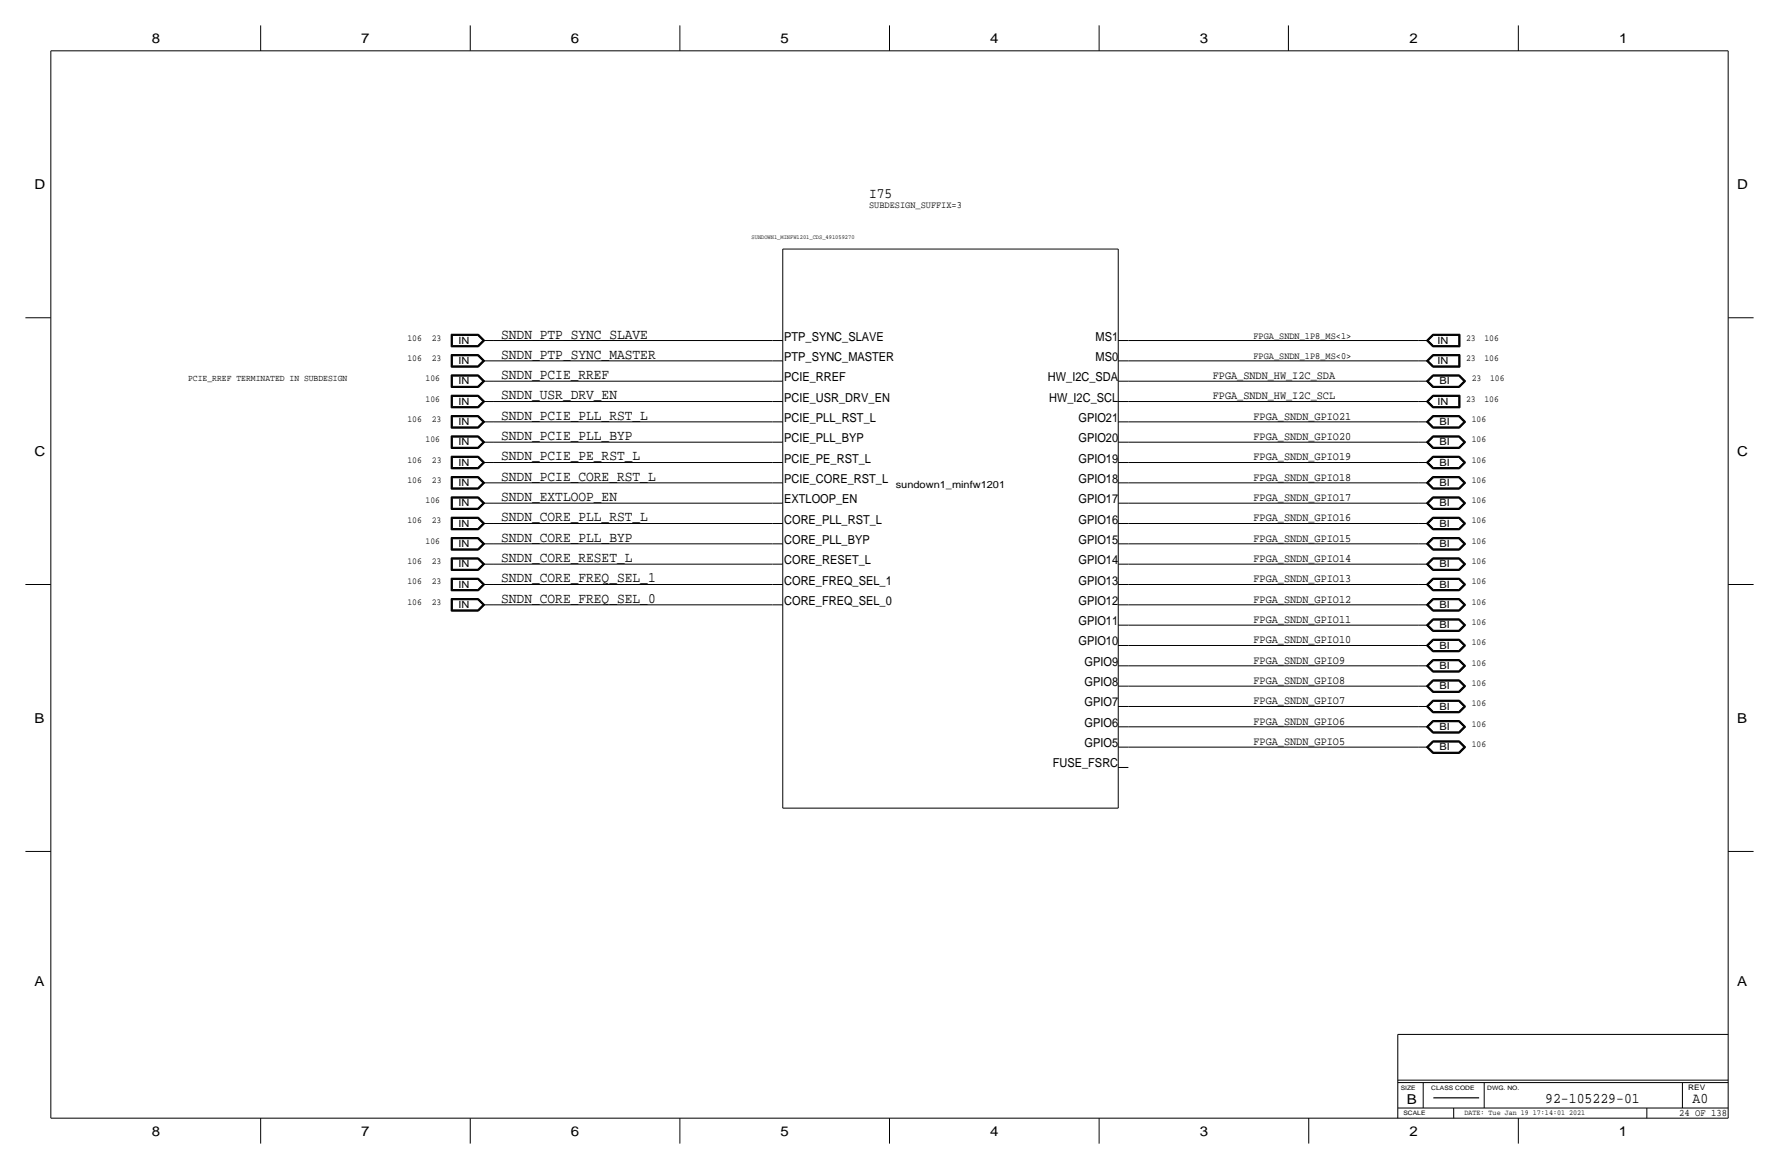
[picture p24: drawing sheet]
<svg xmlns="http://www.w3.org/2000/svg" width="444mm" height="292mm" viewBox="0 0 444 292" stroke-linecap="round" stroke-linejoin="round" font-family="sans-serif">
<defs><g id="words">
<g font-size="3.7">
<text x="386.1" y="275.6">92-105229-01</text>
<text x="422.9" y="275.6">A0</text>
</g>
<g font-size="3.6">
<text x="217.2" y="49.5">I75</text>
<text x="125.2" y="89.7">SNDN_PTP_SYNC_MASTER</text>
<text x="125.2" y="84.6">SNDN_PTP_SYNC_SLAVE</text>
<text x="125.2" y="94.7">SNDN_PCIE_RREF</text>
<text x="125.2" y="99.8">SNDN_USR_DRV_EN</text>
<text x="125.2" y="104.9">SNDN_PCIE_PLL_RST_L</text>
<text x="125.2" y="110">SNDN_PCIE_PLL_BYP</text>
<text x="125.2" y="115.1">SNDN_PCIE_PE_RST_L</text>
<text x="125.2" y="120.1">SNDN_PCIE_CORE_RST_L</text>
<text x="125.2" y="125.2">SNDN_EXTLOOP_EN</text>
<text x="125.2" y="130.3">SNDN_CORE_PLL_RST_L</text>
<text x="125.2" y="135.4">SNDN_CORE_PLL_BYP</text>
<text x="125.2" y="140.5">SNDN_CORE_RESET_L</text>
<text x="125.2" y="145.5">SNDN_CORE_FREQ_SEL_1</text>
<text x="125.2" y="150.6">SNDN_CORE_FREQ_SEL_0</text>
</g>
<g font-size="3.4">
<text x="37.9" y="10.8">8</text>
<text x="90.3" y="10.8">7</text>
<text x="142.6" y="10.8">6</text>
<text x="195" y="10.8">5</text>
<text x="247.4" y="10.8">4</text>
<text x="299.8" y="10.8">3</text>
<text x="352.2" y="10.8">2</text>
<text x="404.5" y="10.8">1</text>
<text x="8.6" y="47.3">D</text>
<text x="434" y="47.3">D</text>
<text x="8.6" y="114">C</text>
<text x="434" y="114">C</text>
<text x="8.6" y="180.7">B</text>
<text x="434" y="180.7">B</text>
<text x="8.6" y="246.4">A</text>
<text x="434" y="246.4">A</text>
<text x="351.5" y="275.9">B</text>
<text x="37.9" y="283.8">8</text>
<text x="90.3" y="283.8">7</text>
<text x="142.6" y="283.8">6</text>
<text x="195" y="283.8">5</text>
<text x="247.4" y="283.8">4</text>
<text x="299.8" y="283.8">3</text>
<text x="352.1" y="283.8">2</text>
<text x="404.5" y="283.8">1</text>
</g>
<g font-size="3.1">
<text x="195.9" y="85.1">PTP_SYNC_SLAVE</text>
<text x="273.7" y="85.1">MS1</text>
<text x="195.9" y="90.2">PTP_SYNC_MASTER</text>
<text x="195.9" y="95.2">PCIE_RREF</text>
<text x="261.8" y="95.2">HW_I2C_SDA</text>
<text x="273.7" y="90.2">MS0</text>
<text x="195.9" y="100.3">PCIE_USR_DRV_EN</text>
<text x="262.1" y="100.3">HW_I2C_SCL</text>
<text x="195.9" y="105.4">PCIE_PLL_RST_L</text>
<text x="269.5" y="105.4">GPIO21</text>
<text x="195.9" y="110.5">PCIE_PLL_BYP</text>
<text x="269.5" y="110.5">GPIO20</text>
<text x="195.9" y="115.6">PCIE_PE_RST_L</text>
<text x="269.5" y="115.6">GPIO19</text>
<text x="195.9" y="120.6">PCIE_CORE_RST_L</text>
<text x="195.9" y="125.7">EXTLOOP_EN</text>
<text x="269.5" y="120.6">GPIO18</text>
<text x="269.5" y="125.7">GPIO17</text>
<text x="195.9" y="130.8">CORE_PLL_RST_L</text>
<text x="269.5" y="130.8">GPIO16</text>
<text x="195.9" y="135.9">CORE_PLL_BYP</text>
<text x="269.5" y="135.9">GPIO15</text>
<text x="195.9" y="141">CORE_RESET_L</text>
<text x="269.5" y="141">GPIO14</text>
<text x="195.9" y="146">CORE_FREQ_SEL_1</text>
<text x="269.5" y="146">GPIO13</text>
<text x="195.9" y="151.1">CORE_FREQ_SEL_0</text>
<text x="269.5" y="151.1">GPIO12</text>
<text x="269.5" y="156.2">GPIO11</text>
<text x="269.5" y="161.3">GPIO10</text>
<text x="271" y="166.4">GPIO9</text>
<text x="271" y="171.5">GPIO8</text>
<text x="271" y="176.5">GPIO7</text>
<text x="271" y="181.6">GPIO6</text>
<text x="263.1" y="191.8">FUSE_FSRC</text>
<text x="271" y="186.7">GPIO5</text>
</g>
<g font-size="2.9">
<text x="303" y="94.7">FPGA_SNDN_HW_I2C_SDA</text>
<text x="303" y="99.8">FPGA_SNDN_HW_I2C_SCL</text>
<text x="313.2" y="104.9">FPGA_SNDN_GPIO21</text>
<text x="313.2" y="110">FPGA_SNDN_GPIO20</text>
<text x="313.2" y="115.1">FPGA_SNDN_GPIO19</text>
<text x="313.2" y="120.1">FPGA_SNDN_GPIO18</text>
<text x="313.2" y="125.2">FPGA_SNDN_GPIO17</text>
<text x="313.2" y="130.3">FPGA_SNDN_GPIO16</text>
<text x="313.2" y="135.4">FPGA_SNDN_GPIO15</text>
<text x="313.2" y="140.5">FPGA_SNDN_GPIO14</text>
<text x="313.2" y="145.5">FPGA_SNDN_GPIO13</text>
<text x="313.2" y="150.6">FPGA_SNDN_GPIO12</text>
<text x="313.2" y="155.7">FPGA_SNDN_GPIO11</text>
<text x="313.2" y="160.8">FPGA_SNDN_GPIO10</text>
<text x="313.2" y="165.9">FPGA_SNDN_GPIO9</text>
<text x="313.2" y="170.9">FPGA_SNDN_GPIO8</text>
<text x="313.2" y="176">FPGA_SNDN_GPIO7</text>
<text x="313.2" y="181.1">FPGA_SNDN_GPIO6</text>
<text x="313.2" y="186.2">FPGA_SNDN_GPIO5</text>
</g>
<g font-size="2.5">
<text x="114.6" y="85.9">IN</text>
<text x="359.2" y="85.9">IN</text>
<text x="114.6" y="90.9">IN</text>
<text x="359.2" y="90.9">IN</text>
<text x="114.6" y="96">IN</text>
<text x="114.6" y="101.1">IN</text>
<text x="359.2" y="101.1">IN</text>
<text x="359.7" y="96">BI</text>
<text x="114.6" y="106.2">IN</text>
<text x="359.7" y="106.2">BI</text>
<text x="114.6" y="111.3">IN</text>
<text x="359.7" y="111.3">BI</text>
<text x="114.6" y="116.3">IN</text>
<text x="359.7" y="116.3">BI</text>
<text x="114.6" y="121.4">IN</text>
<text x="223.8" y="121.9">sundown1_minfw1201</text>
<text x="359.7" y="121.4">BI</text>
<text x="114.6" y="126.5">IN</text>
<text x="114.6" y="131.6">IN</text>
<text x="359.7" y="126.5">BI</text>
<text x="359.7" y="131.6">BI</text>
<text x="114.6" y="136.7">IN</text>
<text x="359.7" y="136.7">BI</text>
<text x="114.6" y="141.7">IN</text>
<text x="359.7" y="141.7">BI</text>
<text x="114.6" y="146.8">IN</text>
<text x="359.7" y="146.8">BI</text>
<text x="114.6" y="151.9">IN</text>
<text x="359.7" y="151.9">BI</text>
<text x="359.7" y="157">BI</text>
<text x="359.7" y="162.1">BI</text>
<text x="359.7" y="167.1">BI</text>
<text x="359.7" y="172.2">BI</text>
<text x="359.7" y="177.3">BI</text>
<text x="359.7" y="182.4">BI</text>
<text x="359.7" y="187.5">BI</text>
<text x="419.6" y="278.9">24 OF 138</text>
</g>
<g font-size="2.4">
<text x="217.2" y="52.1">SUBDESIGN_SUFFIX=3</text>
<text x="313.2" y="84.6">FPGA_SNDN_1P8_MS&lt;1&gt;</text>
<text x="313.2" y="89.7">FPGA_SNDN_1P8_MS&lt;0&gt;</text>
</g>
<g font-size="2.3">
<text x="101.8" y="85.1">106</text>
<text x="107.9" y="85.1">23</text>
<text x="366.3" y="85.1">23</text>
<text x="370.9" y="85.1">106</text>
<text x="47" y="95.2">PCIE_RREF TERMINATED IN SUBDESIGN</text>
<text x="101.8" y="90.2">106</text>
<text x="106.3" y="95.2">106</text>
<text x="107.9" y="90.2">23</text>
<text x="366.3" y="90.2">23</text>
<text x="367.7" y="95.2">23</text>
<text x="370.9" y="90.2">106</text>
<text x="372.3" y="95.2">106</text>
<text x="106.3" y="100.3">106</text>
<text x="366.3" y="100.3">23</text>
<text x="370.9" y="100.3">106</text>
<text x="101.8" y="105.4">106</text>
<text x="107.9" y="105.4">23</text>
<text x="367.7" y="105.4">106</text>
<text x="106.3" y="110.5">106</text>
<text x="367.7" y="110.5">106</text>
<text x="101.8" y="115.6">106</text>
<text x="107.9" y="115.6">23</text>
<text x="367.7" y="115.6">106</text>
<text x="101.8" y="120.6">106</text>
<text x="106.3" y="125.7">106</text>
<text x="107.9" y="120.6">23</text>
<text x="367.7" y="120.6">106</text>
<text x="367.7" y="125.7">106</text>
<text x="101.8" y="130.8">106</text>
<text x="107.9" y="130.8">23</text>
<text x="367.7" y="130.8">106</text>
<text x="106.3" y="135.9">106</text>
<text x="367.7" y="135.9">106</text>
<text x="101.8" y="141">106</text>
<text x="107.9" y="141">23</text>
<text x="367.7" y="141">106</text>
<text x="101.8" y="146">106</text>
<text x="107.9" y="146">23</text>
<text x="367.7" y="146">106</text>
<text x="101.8" y="151.1">106</text>
<text x="107.9" y="151.1">23</text>
<text x="367.7" y="151.1">106</text>
<text x="367.7" y="156.2">106</text>
<text x="367.7" y="161.3">106</text>
<text x="367.7" y="166.4">106</text>
<text x="367.7" y="171.4">106</text>
<text x="367.7" y="176.5">106</text>
<text x="367.7" y="181.6">106</text>
<text x="367.7" y="186.7">106</text>
</g>
<g font-size="1.9">
<text x="421.8" y="272.3">REV</text>
<text x="365.9" y="278.7">DATE: Tue Jan 19 17:14:01 2021</text>
</g>
<g font-size="1.5">
<text x="187.8" y="59.7">SUNDOWN1_MINFW1201_CDS_491059270</text>
<text x="350" y="272.3">SIZE</text>
<text x="357.6" y="272.3">CLASS CODE</text>
<text x="371.6" y="272.3">DWG. NO.</text>
<text x="350.7" y="278.7">SCALE</text>
</g>
</g></defs>
<g fill="none" stroke="#000" stroke-width=".25">
<path d="M12.7 12.7h419.1zM12.7 12.7v266.7zM65.1 6.3v6.4zM117.5 6.3v6.4zM169.9 6.3v6.4zM222.2 6.3v6.4zM274.6 6.3v6.4zM321.9 6.3v6.4zM379.4 6.3v6.4zM431.8 12.7v266.7zM6.3 79.4h6.4zM195.6 62.2h83.8z"/>
<path d="M195.6 62.2v139.7zM279.4 62.2v139.7zM431.8 79.4h6.3zM112.7 93.7h6.8zM112.7 98.8h6.8zM112.7 88.6h6.8zM112.7 83.5h6.8zM112.7 93.7v3.1zM112.7 96.8h6.8zM112.7 98.8v3.1zM112.7 88.6v3.1zM112.7 91.7h6.8z"/>
<path d="M112.7 83.5v3.2zM112.7 86.7h6.8zM112.8 93.8h6.7zM112.8 98.9h6.7zM112.8 88.7h6.7zM112.8 83.6h6.7zM112.8 93.8v2.9zM112.8 96.7h6.7zM112.8 98.9v2.9zM112.8 88.7v2.9zM112.8 91.6h6.7zM112.8 83.6v3z"/>
<path d="M112.8 86.6h6.7zM112.9 93.9v2.7zM112.9 96.6h6.5zM112.9 99v2.7zM112.9 88.8v2.7zM112.9 91.5h6.5zM112.9 83.7v2.8zM112.9 86.5h6.5zM112.9 93.9h6.5zM112.9 99h6.5zM112.9 88.8h6.5zM112.9 83.7h6.5z"/>
<path d="M113 94v2.5zM113 96.5h6.4zM113 99.1v2.5zM113 88.9v2.5zM113 91.4h6.4zM113 83.8v2.6zM113 86.4h6.4zM113 94h6.4zM113 99.1h6.4zM113 88.9h6.4zM113 83.8h6.4zM119.4 96.5l1.2-1.3z"/>
<path d="M119.4 91.4l1.2-1.2zM119.4 86.4l1.2-1.3zM119.4 94l1.2 1.2zM119.4 99.1l1.2 1.2zM119.4 88.9l1.2 1.3zM119.4 83.8l1.2 1.3zM119.4 96.6l1.4-1.3zM119.4 91.5l1.4-1.3zM119.4 86.5l1.4-1.4zM119.4 93.9l1.4 1.3zM119.4 99l1.4 1.3zM119.4 88.8l1.4 1.4z"/>
<path d="M119.4 83.7l1.4 1.4zM119.5 96.7l1.5-1.4zM119.5 91.6l1.5-1.4zM119.5 86.6l1.5-1.5zM119.5 93.8l1.5 1.4zM119.5 98.9l1.5 1.4zM119.5 88.7l1.5 1.5zM119.5 83.6l1.5 1.5zM119.5 93.7l1.6 1.5zM119.5 98.8l1.6 1.5zM119.5 88.6l1.6 1.6zM119.5 83.5l1.6 1.6z"/>
<path d="M119.5 96.8l1.6-1.6zM119.5 91.7l1.6-1.5zM119.5 86.7l1.6-1.6zM120.7 95.2h2.5zM120.7 90.2h2.5zM120.7 85.1h2.5zM123.2 95.2h69.8zM123.2 85.1h69.8zM123.2 90.2h69.8zM193 90.2h2.6zM193 85.1h2.6zM193 95.2h2.6z"/>
<path d="M279.4 95.2h2.5zM279.4 90.2h2.5zM279.4 85.1h2.5zM281.9 95.2h72.4zM281.9 90.2h72.4zM281.9 85.1h72.4zM354.3 85.1h2.6zM354.3 90.2h2.6zM354.3 95.2h2.6zM356.4 85.1l1.6 1.6zM356.4 90.2l1.6 1.5zM356.4 95.2l1.6 1.6z"/>
<path d="M356.4 85.1l1.6-1.6zM356.4 90.2l1.6-1.6zM356.4 95.2l1.6-1.5zM356.6 85.1l1.4 1.5zM356.6 90.2l1.4 1.4zM356.6 95.3l1.4 1.4zM356.6 85.1l1.4-1.5zM356.6 90.2l1.4-1.5zM356.6 95.2l1.4-1.4zM356.7 85.1l1.4-1.4zM356.7 90.2l1.4-1.4zM356.7 95.2l1.4-1.3z"/>
<path d="M356.7 85.1l1.4 1.4zM356.7 90.2l1.4 1.3zM356.7 95.3l1.4 1.3zM356.9 85.1l1.2-1.3zM356.9 90.2l1.2-1.3zM356.9 85.1l1.2 1.3zM356.9 90.2l1.2 1.2zM356.9 95.2l1.2 1.3zM358 93.7h6.6zM358 86.7h6.8zM358 91.7h6.8zM358 83.5h6.8z"/>
<path d="M358 88.6h6.8zM358 98.8h6.8zM358 96.8h6.6zM358 83.6h6.7zM358 88.7h6.7zM358 98.9h6.7zM358 96.7h6.6zM358 86.6h6.7zM358 91.6h6.7zM358 93.8h6.6zM358.1 93.9h6.4zM358.1 83.7h6.5z"/>
<path d="M358.1 88.8h6.5zM358.1 99h6.5zM358.1 96.6h6.4zM358.1 86.5h6.5zM358.1 91.5h6.5zM358.1 86.4h6.4zM358.1 91.4h6.4zM358.1 94h6.4zM358.1 99.1l-1.2 1.2zM358.1 94l-1.2 1.2zM358.1 83.8h6.4zM358.1 88.9h6.4z"/>
<path d="M358.1 99.1h6.4zM358.1 96.5h6.4zM364.5 83.8v2.6zM364.5 88.9v2.5zM364.5 99.1v2.5zM364.5 96.5l1.3-1.3zM364.5 94l1.3 1.2zM364.5 96.6l1.4-1.3zM364.5 93.9l1.4 1.3zM364.6 93.8l1.5 1.4zM364.6 83.7v2.8zM364.6 88.8v2.7z"/>
<path d="M364.6 99v2.7zM364.6 96.7l1.5-1.4zM364.6 93.7l1.6 1.5zM364.6 96.8l1.6-1.6zM364.7 83.6v3zM364.7 88.7v2.9zM364.7 98.9v2.9zM364.8 83.5v3.2zM364.8 88.6v3.1zM364.8 98.8v3.1zM112.7 119.1h6.8zM112.7 114h6.8z"/>
<path d="M112.7 103.8h6.8zM112.7 108.9h6.8zM112.7 119.1v3.1zM112.7 114v3.1zM112.7 117.1h6.8zM112.7 103.8v3.2zM112.7 107h6.8zM112.7 108.9v3.2zM112.7 112.1h6.8zM112.7 101.9h6.8zM112.8 119.2h6.7zM112.8 114.1h6.7z"/>
<path d="M112.8 103.9h6.7zM112.8 109h6.7zM112.8 119.2v2.9zM112.8 114.1v2.9zM112.8 117h6.7zM112.8 103.9v3zM112.8 106.9h6.7zM112.8 109v3zM112.8 112h6.7zM112.8 101.8h6.7zM112.9 119.3v2.7zM112.9 114.2v2.7z"/>
<path d="M112.9 116.9h6.5zM112.9 104v2.8zM112.9 106.8h6.5zM112.9 109.1v2.8zM112.9 111.9h6.5zM112.9 101.7h6.5zM112.9 119.3h6.5zM112.9 114.2h6.5zM112.9 104h6.5zM112.9 109.1h6.5zM113 119.4v2.5zM113 114.3v2.5z"/>
<path d="M113 116.8h6.4zM113 104.1v2.6zM113 106.7h6.4zM113 109.2v2.6zM113 111.8h6.4zM113 101.6h6.4zM113 119.4h6.4zM113 114.3h6.4zM113 104.1h6.4zM113 109.2h6.4zM119.4 116.8l1.2-1.2zM119.4 106.7l1.2-1.3z"/>
<path d="M119.4 111.8l1.2-1.3zM119.4 101.6l1.2-1.3zM119.4 119.4l1.2 1.2zM119.4 114.3l1.2 1.3zM119.4 104.1l1.2 1.3zM119.4 109.2l1.2 1.3zM119.4 116.9l1.4-1.3zM119.4 106.8l1.4-1.4zM119.4 111.9l1.4-1.4zM119.4 101.7l1.4-1.4zM119.4 119.3l1.4 1.3zM119.4 114.2l1.4 1.4z"/>
<path d="M119.4 104l1.4 1.4zM119.4 109.1l1.4 1.4zM119.5 117l1.5-1.4zM119.5 106.9l1.5-1.5zM119.5 112l1.5-1.5zM119.5 101.8l1.5-1.5zM119.5 119.2l1.5 1.4zM119.5 114.1l1.5 1.5zM119.5 103.9l1.5 1.5zM119.5 109l1.5 1.5zM119.5 119.1l1.6 1.5zM119.5 114l1.6 1.6z"/>
<path d="M119.5 103.8l1.6 1.6zM119.5 108.9l1.6 1.6zM119.5 117.1l1.6-1.5zM119.5 107l1.6-1.6zM119.5 112.1l1.6-1.6zM119.5 101.9l1.6-1.6zM120.7 115.6h2.5zM120.7 105.4h2.5zM120.7 110.5h2.5zM120.7 100.3h2.5zM123.2 100.3h69.8zM123.2 115.6h69.8z"/>
<path d="M123.2 110.5h69.8zM123.2 105.4h69.8zM193 100.3h2.6zM193 115.6h2.6zM193 110.5h2.6zM193 105.4h2.6zM279.4 115.6h2.5zM279.4 110.5h2.5zM279.4 105.4h2.5zM279.4 100.3h2.5zM281.9 115.6h72.4zM281.9 110.5h72.4z"/>
<path d="M281.9 105.4h72.4zM281.9 100.3h72.4zM354.3 100.3h2.6zM354.3 110.5h2.6zM354.3 115.6h2.6zM354.3 105.4h2.6zM356.4 100.3l1.6 1.6zM356.4 110.5l1.6 1.6zM356.4 115.6l1.6 1.5zM356.4 105.4l1.6 1.6zM356.4 100.3l1.6-1.5zM356.4 110.5l1.6-1.6z"/>
<path d="M356.4 115.6l1.6-1.6zM356.4 105.4l1.6-1.6zM356.6 100.3l1.4 1.5zM356.6 110.5l1.4 1.5zM356.6 115.6l1.4 1.4zM356.6 105.4l1.4 1.5zM356.6 100.3l1.4-1.4zM356.6 110.5l1.4-1.5zM356.6 115.6l1.4-1.5zM356.6 105.4l1.4-1.5zM356.7 100.3l1.4-1.3zM356.7 110.5l1.4-1.4z"/>
<path d="M356.7 115.6l1.4-1.4zM356.7 105.4l1.4-1.4zM356.7 100.3l1.4 1.4zM356.7 110.5l1.4 1.4zM356.7 115.6l1.4 1.3zM356.7 105.4l1.4 1.4zM356.9 110.5l1.2-1.3zM356.9 115.6l1.2-1.3zM356.9 100.3l1.2 1.3zM356.9 110.5l1.2 1.3zM356.9 115.6l1.2 1.2zM356.9 105.4l1.2 1.3z"/>
<path d="M358 108.9h6.6zM358 114h6.6zM358 119.1h6.6zM358 103.8h6.6zM358 101.9h6.8zM358 112.1h6.6zM358 117.1h6.6zM358 107h6.6zM358 112h6.6zM358 117h6.6zM358 106.9h6.6zM358 101.8h6.7z"/>
<path d="M358 109h6.6zM358 114.1h6.6zM358 119.2h6.6zM358 103.9h6.6zM358.1 109.1h6.4zM358.1 114.2h6.4zM358.1 119.3h6.4zM358.1 104h6.4zM358.1 111.9h6.4zM358.1 116.9h6.4zM358.1 106.8h6.4zM358.1 101.7h6.5z"/>
<path d="M358.1 101.6h6.4zM358.1 109.2h6.4zM358.1 114.3h6.4zM358.1 119.4h6.4zM358.1 104.1h6.4zM358.1 104.1l-1.2 1.3zM358.1 111.8h6.4zM358.1 116.8h6.4zM358.1 106.7h6.4zM364.5 116.8l1.3-1.2zM364.5 106.7l1.3-1.3zM364.5 109.2l1.3 1.3z"/>
<path d="M364.5 114.3l1.3 1.3zM364.5 119.4l1.3 1.2zM364.5 104.1l1.3 1.3zM364.5 111.9l1.4-1.4zM364.5 116.9l1.4-1.3zM364.5 106.8l1.4-1.4zM364.5 109.1l1.4 1.4zM364.5 114.2l1.4 1.4zM364.5 119.3l1.4 1.3zM364.5 104l1.4 1.4zM364.6 109l1.5 1.5zM364.6 114.1l1.5 1.5z"/>
<path d="M364.6 119.2l1.5 1.4zM364.6 103.9l1.5 1.5zM364.6 112l1.5-1.5zM364.6 117l1.5-1.4zM364.6 106.9l1.5-1.5zM364.6 108.9l1.6 1.6zM364.6 114l1.6 1.6zM364.6 119.1l1.6 1.5zM364.6 103.8l1.6 1.6zM364.6 112.1l1.6-1.6zM364.6 117.1l1.6-1.5zM364.6 107l1.6-1.6z"/>
<path d="M365.8 110.5l-1.3 1.3zM112.7 134.3h6.8zM112.7 124.2h6.8zM112.7 139.4h6.8zM112.7 129.2h6.8zM112.7 122.2h6.8zM112.7 134.3v3.2zM112.7 137.5h6.8zM112.7 124.2v3.1zM112.7 127.3h6.8zM112.7 139.4v3.1zM112.7 129.2v3.2z"/>
<path d="M112.7 132.4h6.8zM112.8 134.4h6.7zM112.8 124.3h6.7zM112.8 139.5h6.7zM112.8 129.3h6.7zM112.8 122.1h6.7zM112.8 134.4v3zM112.8 137.4h6.7zM112.8 124.3v2.9zM112.8 127.2h6.7zM112.8 139.5v2.9zM112.8 129.3v3z"/>
<path d="M112.8 132.3h6.7zM112.9 122h6.5zM112.9 134.5v2.8zM112.9 137.3h6.5zM112.9 124.4v2.7zM112.9 127.1h6.5zM112.9 139.6v2.7zM112.9 129.4v2.8zM112.9 132.2h6.5zM112.9 134.5h6.5zM112.9 124.4h6.5zM112.9 139.6h6.5z"/>
<path d="M112.9 129.4h6.5zM113 121.9h6.4zM113 134.6v2.6zM113 137.2h6.4zM113 124.5v2.5zM113 127h6.4zM113 139.7v2.5zM113 129.5v2.6zM113 132.1h6.4zM113 134.6h6.4zM113 124.5h6.4zM113 139.7h6.4z"/>
<path d="M113 129.5h6.4zM119.4 121.9l1.2-1.2zM119.4 137.2l1.2-1.3zM119.4 127l1.2-1.3zM119.4 132.1l1.2-1.3zM119.4 134.6l1.2 1.3zM119.4 124.5l1.2 1.2zM119.4 139.7l1.2 1.3zM119.4 129.5l1.2 1.3zM119.4 122l1.4-1.3zM119.4 137.3l1.4-1.4zM119.4 127.1l1.4-1.4z"/>
<path d="M119.4 132.2l1.4-1.4zM119.4 134.5l1.4 1.4zM119.4 124.4l1.4 1.3zM119.4 139.6l1.4 1.4zM119.4 129.4l1.4 1.4zM119.5 122.1l1.5-1.5zM119.5 137.4l1.5-1.5zM119.5 127.2l1.5-1.5zM119.5 132.3l1.5-1.5zM119.5 134.4l1.5 1.5zM119.5 124.3l1.5 1.4zM119.5 139.5l1.5 1.5z"/>
<path d="M119.5 129.3l1.5 1.5zM119.5 134.3l1.6 1.6zM119.5 124.2l1.6 1.5zM119.5 139.4l1.6 1.6zM119.5 129.2l1.6 1.6zM119.5 122.2l1.6-1.6zM119.5 137.5l1.6-1.6zM119.5 127.3l1.6-1.6zM120.7 120.6h2.5zM120.7 135.9h2.5zM120.7 125.7h2.5zM120.7 130.8h2.5z"/>
<path d="M121.1 130.8l-1.6 1.6zM123.2 135.9h69.8zM123.2 125.7h69.8zM123.2 120.6h69.8zM123.2 130.8h69.8zM193 135.9h2.6zM193 130.8h2.6zM193 125.7h2.6zM193 120.6h2.6zM279.4 135.9h2.5zM279.4 130.8h2.5zM279.4 125.7h2.5z"/>
<path d="M279.4 120.6h2.5zM281.9 135.9h72.4zM281.9 130.8h72.4zM281.9 125.7h72.4zM281.9 120.6h72.4zM354.3 120.6h2.6zM354.3 125.7h2.6zM354.3 130.8h2.6zM354.3 135.9h2.6zM356.4 120.6l1.6 1.6zM356.4 125.7l1.6 1.6zM356.4 130.8l1.6 1.6z"/>
<path d="M356.4 135.9l1.6 1.6zM356.4 120.6l1.6-1.5zM356.4 125.7l1.6-1.5zM356.4 130.8l1.6-1.6zM356.4 135.9l1.6-1.6zM356.6 120.6l1.4 1.5zM356.6 125.7l1.4 1.5zM356.6 130.8l1.4 1.5zM356.6 135.9l1.4 1.5zM356.6 120.6l1.4-1.4zM356.6 125.7l1.4-1.4zM356.6 130.8l1.4-1.5z"/>
<path d="M356.6 135.9l1.4-1.5zM356.7 120.6l1.4-1.3zM356.7 125.7l1.4-1.3zM356.7 130.8l1.4-1.4zM356.7 135.9l1.4-1.4zM356.7 120.7l1.4 1.3zM356.7 125.7l1.4 1.4zM356.7 130.8l1.4 1.4zM356.7 135.9l1.4 1.4zM356.9 120.6l1.2-1.2zM356.9 125.7l1.2-1.2zM356.9 120.7l1.2 1.2z"/>
<path d="M356.9 125.7l1.2 1.3zM356.9 130.8l1.2 1.3zM356.9 135.9l1.2 1.3zM358 124.2h6.6zM358 129.2h6.6zM358 134.3h6.6zM358 139.4h6.6zM358 122.2h6.6zM358 127.3h6.6zM358 132.4h6.6zM358 137.5h6.6zM358 122.1h6.6z"/>
<path d="M358 127.2h6.6zM358 132.3h6.6zM358 137.4h6.6zM358 124.3h6.6zM358 129.3h6.6zM358 134.4h6.6zM358 139.5h6.6zM358.1 124.4h6.4zM358.1 129.4h6.4zM358.1 134.5h6.4zM358.1 139.6h6.4zM358.1 122h6.4z"/>
<path d="M358.1 127.1h6.4zM358.1 132.2h6.4zM358.1 137.3h6.4zM358.1 124.5h6.4zM358.1 129.5h6.4zM358.1 134.6h6.4zM358.1 139.7h6.4zM358.1 129.5l-1.2 1.3zM358.1 134.6l-1.2 1.3zM358.1 121.9h6.4zM358.1 127h6.4zM358.1 132.1h6.4z"/>
<path d="M358.1 137.2h6.4zM364.5 121.9l1.3-1.2zM364.5 124.5l1.3 1.2zM364.5 129.5l1.3 1.3zM364.5 134.6l1.3 1.3zM364.5 139.7l1.3 1.3zM364.5 122l1.4-1.3zM364.5 127.1l1.4-1.4zM364.5 132.2l1.4-1.4zM364.5 137.3l1.4-1.4zM364.5 124.4l1.4 1.3zM364.5 129.4l1.4 1.4z"/>
<path d="M364.5 134.5l1.4 1.4zM364.5 139.6l1.4 1.4zM364.6 124.3l1.5 1.4zM364.6 129.3l1.5 1.5zM364.6 134.4l1.5 1.5zM364.6 139.5l1.5 1.5zM364.6 122.1l1.5-1.5zM364.6 127.2l1.5-1.5zM364.6 132.3l1.5-1.5zM364.6 137.4l1.5-1.5zM364.6 124.2l1.6 1.5zM364.6 129.2l1.6 1.6z"/>
<path d="M364.6 134.3l1.6 1.6zM364.6 139.4l1.6 1.6zM364.6 122.2l1.6-1.6zM364.6 127.3l1.6-1.6zM364.6 132.4l1.6-1.6zM364.6 137.5l1.6-1.6zM365.8 125.7l-1.3 1.3zM365.8 130.8l-1.3 1.3zM365.8 135.9l-1.3 1.3zM6.3 146h6.4zM112.7 149.6h6.8zM112.7 144.5h6.8z"/>
<path d="M112.7 149.6v3.1zM112.7 152.7h6.8zM112.7 144.5v3.1zM112.7 147.6h6.8zM112.7 142.5h6.8zM112.8 149.7h6.7zM112.8 144.6h6.7zM112.8 149.7v2.9zM112.8 152.6h6.7zM112.8 144.6v2.9zM112.8 147.5h6.7zM112.8 142.4h6.7z"/>
<path d="M112.9 149.8v2.7zM112.9 152.5h6.5zM112.9 144.7v2.7zM112.9 147.4h6.5zM112.9 142.3h6.5zM112.9 149.8h6.5zM112.9 144.7h6.5zM113 149.9v2.5zM113 152.4h6.4zM113 144.8v2.5zM113 147.3h6.4zM113 142.2h6.4z"/>
<path d="M113 149.9h6.4zM113 144.8h6.4zM119.4 152.4l1.2-1.3zM119.4 147.3l1.2-1.2zM119.4 142.2l1.2-1.2zM119.4 149.9l1.2 1.2zM119.4 144.8l1.2 1.2zM119.4 152.5l1.4-1.4zM119.4 147.4l1.4-1.3zM119.4 142.3l1.4-1.3zM119.4 149.8l1.4 1.3zM119.4 144.7l1.4 1.3z"/>
<path d="M119.5 152.6l1.5-1.5zM119.5 147.5l1.5-1.5zM119.5 142.4l1.5-1.4zM119.5 149.7l1.5 1.4zM119.5 144.6l1.5 1.4zM119.5 149.6l1.6 1.5zM119.5 144.5l1.6 1.5zM119.5 152.7l1.6-1.6zM119.5 147.6l1.6-1.6zM119.5 142.5l1.6-1.5zM120.7 151.1h2.5zM120.7 146h2.5z"/>
<path d="M120.7 141h2.5zM123.2 141h69.8zM123.2 151.1h69.8zM123.2 146h69.8zM193 151.1h2.6zM193 146h2.6zM193 141h2.6zM279.4 151.1h2.5zM279.4 156.2h2.5zM279.4 141h2.5zM279.4 146h2.5zM281.9 156.2h72.4z"/>
<path d="M281.9 146h72.4zM281.9 151.1h72.4zM281.9 141h72.4zM354.3 141h2.6zM354.3 146h2.6zM354.3 151.1h2.6zM354.3 156.2h2.6zM356.4 141l1.6 1.5zM356.4 146l1.6 1.6zM356.4 151.1l1.6 1.6zM356.4 156.2l1.6 1.6zM356.4 141l1.6-1.6z"/>
<path d="M356.4 146l1.6-1.5zM356.4 151.1l1.6-1.5zM356.4 156.2l1.6-1.6zM356.6 141l1.4 1.4zM356.6 146l1.4 1.5zM356.6 151.1l1.4 1.5zM356.6 156.2l1.4 1.5zM356.6 141l1.4-1.5zM356.6 146l1.4-1.4zM356.6 151.1l1.4-1.4zM356.6 156.2l1.4-1.5zM356.7 141l1.4-1.4z"/>
<path d="M356.7 146l1.4-1.3zM356.7 151.1l1.4-1.3zM356.7 156.2l1.4-1.4zM356.7 141l1.4 1.3zM356.7 146.1l1.4 1.3zM356.7 151.1l1.4 1.4zM356.7 156.2l1.4 1.4zM356.9 141l1.2-1.3zM356.9 146l1.2-1.2zM356.9 151.1l1.2-1.2zM356.9 156.2l1.2-1.3zM356.9 141l1.2 1.2z"/>
<path d="M356.9 146.1l1.2 1.2zM356.9 151.1l1.2 1.3zM356.9 156.2l1.2 1.3zM358 144.5h6.6zM358 149.6h6.6zM358 154.6h6.6zM358 159.7h6.6zM358 142.5h6.6zM358 147.6h6.6zM358 152.7h6.6zM358 157.8h6.6zM358 142.4h6.6z"/>
<path d="M358 147.5h6.6zM358 152.6h6.6zM358 157.7h6.6zM358 144.6h6.6zM358 149.7h6.6zM358 154.7h6.6zM358 159.8h6.6zM358.1 144.7h6.4zM358.1 149.8h6.4zM358.1 154.8h6.4zM358.1 159.9h6.4zM358.1 142.3h6.4z"/>
<path d="M358.1 147.4h6.4zM358.1 152.5h6.4zM358.1 157.6h6.4zM358.1 144.8h6.4zM358.1 149.9h6.4zM358.1 154.9h6.4zM358.1 142.2h6.4zM358.1 147.3h6.4zM358.1 152.4h6.4zM358.1 157.5h6.4zM364.5 142.2l1.3-1.2zM364.5 147.3l1.3-1.2z"/>
<path d="M364.5 152.4l1.3-1.3zM364.5 157.5l1.3-1.3zM364.5 144.8l1.3 1.2zM364.5 149.9l1.3 1.2zM364.5 154.9l1.3 1.3zM364.5 142.3l1.4-1.3zM364.5 147.4l1.4-1.3zM364.5 152.5l1.4-1.4zM364.5 157.6l1.4-1.4zM364.5 144.7l1.4 1.3zM364.5 149.8l1.4 1.3zM364.5 154.8l1.4 1.4z"/>
<path d="M364.5 159.9l1.4 1.4zM364.6 144.6l1.5 1.4zM364.6 149.7l1.5 1.4zM364.6 154.7l1.5 1.5zM364.6 159.8l1.5 1.5zM364.6 142.4l1.5-1.4zM364.6 147.5l1.5-1.5zM364.6 152.6l1.5-1.5zM364.6 157.7l1.5-1.5zM364.6 144.5l1.6 1.5zM364.6 149.6l1.6 1.5zM364.6 154.6l1.6 1.6z"/>
<path d="M364.6 159.7l1.6 1.6zM364.6 142.5l1.6-1.5zM364.6 147.6l1.6-1.6zM364.6 152.7l1.6-1.6zM364.6 157.8l1.6-1.6zM431.8 146h6.3zM279.4 176.5h2.5zM279.4 171.4h2.5zM279.4 166.4h2.5zM279.4 161.3h2.5zM281.9 171.4h72.4zM281.9 176.5h72.4z"/>
<path d="M281.9 166.4h72.4zM281.9 161.3h72.4zM354.3 176.5h2.6zM354.3 171.4h2.6zM354.3 161.3h2.6zM354.3 166.4h2.6zM356.4 176.5l1.6 1.6zM356.4 171.4l1.6 1.6zM356.4 161.3l1.6 1.6zM356.4 166.4l1.6 1.5zM356.4 176.5l1.6-1.5zM356.4 171.4l1.6-1.5z"/>
<path d="M356.4 161.3l1.6-1.6zM356.4 166.4l1.6-1.6zM356.6 176.5l1.4 1.5zM356.6 171.4l1.4 1.5zM356.6 161.3l1.4 1.5zM356.6 166.4l1.4 1.4zM356.6 176.5l1.4-1.4zM356.6 171.4l1.4-1.4zM356.6 161.3l1.4-1.5zM356.6 166.4l1.4-1.5zM356.7 176.5l1.4-1.3zM356.7 171.4l1.4-1.3z"/>
<path d="M356.7 161.3l1.4-1.4zM356.7 166.4l1.4-1.4zM356.7 176.5l1.4 1.4zM356.7 171.5l1.4 1.3zM356.7 161.3l1.4 1.4zM356.7 166.4l1.4 1.3zM356.9 176.5l1.2-1.2zM356.9 176.5l1.2 1.3zM356.9 171.5l1.2 1.2zM356.9 161.3l1.2 1.3zM356.9 166.4l1.2 1.2zM358 175h6.6z"/>
<path d="M358 169.9h6.6zM358 164.8h6.6zM358 178.1h6.6zM358 173h6.6zM358 162.9h6.6zM358 167.9h6.6zM358 178h6.6zM358 172.9h6.6zM358 162.8h6.6zM358 167.8h6.6zM358 175.1h6.6zM358 170h6.6z"/>
<path d="M358 164.9h6.6zM358.1 175.2h6.4zM358.1 170.1h6.4zM358.1 165h6.4zM358.1 177.9h6.4zM358.1 172.8h6.4zM358.1 162.7h6.4zM358.1 167.7h6.4zM358.1 175.3h6.4zM358.1 170.2h6.4zM358.1 160h6.4zM358.1 165.1h6.4z"/>
<path d="M358.1 170.2l-1.2 1.2zM358.1 160l-1.2 1.3zM358.1 165.1l-1.2 1.3zM358.1 177.8h6.4zM358.1 172.7h6.4zM358.1 162.6h6.4zM358.1 167.6h6.4zM364.5 177.8l1.3-1.3zM364.5 172.7l1.3-1.2zM364.5 167.6l1.3-1.2zM364.5 175.3l1.3 1.2zM364.5 170.2l1.3 1.2z"/>
<path d="M364.5 160l1.3 1.3zM364.5 165.1l1.3 1.3zM364.5 177.9l1.4-1.4zM364.5 172.8l1.4-1.3zM364.5 162.7l1.4-1.4zM364.5 167.7l1.4-1.3zM364.5 175.2l1.4 1.3zM364.5 170.1l1.4 1.3zM364.5 165l1.4 1.4zM364.6 175.1l1.5 1.4zM364.6 170l1.5 1.4zM364.6 164.9l1.5 1.5z"/>
<path d="M364.6 178l1.5-1.5zM364.6 172.9l1.5-1.5zM364.6 162.8l1.5-1.5zM364.6 167.8l1.5-1.4zM364.6 175l1.6 1.5zM364.6 169.9l1.6 1.5zM364.6 164.8l1.6 1.6zM364.6 178.1l1.6-1.6zM364.6 173l1.6-1.6zM364.6 162.9l1.6-1.6zM364.6 167.9l1.6-1.5zM365.8 161.3l-1.3 1.3z"/>
<path d="M279.4 191.8h2.5zM279.4 186.7h2.5zM279.4 181.6h2.5zM281.9 186.7h72.4zM281.9 181.6h72.4zM354.3 186.7h2.6zM354.3 181.6h2.6zM356.4 186.7l1.6 1.6zM356.4 181.6l1.6 1.6zM356.4 186.7l1.6-1.6zM356.4 181.6l1.6-1.6zM356.6 186.7l1.4 1.5z"/>
<path d="M356.6 181.6l1.4 1.5zM356.6 186.7l1.4-1.5zM356.6 181.6l1.4-1.5zM356.7 186.7l1.4-1.4zM356.7 181.6l1.4-1.4zM356.7 186.7l1.4 1.4zM356.7 181.6l1.4 1.4zM356.9 181.6l1.2-1.3zM356.9 186.7l1.2 1.3zM356.9 181.6l1.2 1.3zM358 185.1h6.6zM358 180h6.6z"/>
<path d="M358 188.3h6.6zM358 183.2h6.6zM358 188.2h6.6zM358 183.1h6.6zM358 185.2h6.6zM358 180.1h6.6zM358.1 185.3h6.4zM358.1 180.2h6.4zM358.1 188.1h6.4zM358.1 183h6.4zM358.1 185.4h6.4zM358.1 180.3h6.4z"/>
<path d="M358.1 185.4l-1.2 1.3zM358.1 188h6.4zM358.1 182.9h6.4zM364.5 188l1.3-1.3zM364.5 182.9l1.3-1.3zM364.5 185.4l1.3 1.3zM364.5 180.3l1.3 1.3zM364.5 188.1l1.4-1.4zM364.5 183l1.4-1.4zM364.5 185.3l1.4 1.4zM364.5 180.2l1.4 1.4zM364.6 185.2l1.5 1.5z"/>
<path d="M364.6 180.1l1.5 1.5zM364.6 188.2l1.5-1.5zM364.6 183.1l1.5-1.5zM364.6 185.1l1.6 1.6zM364.6 180l1.6 1.6zM364.6 188.3l1.6-1.6zM364.6 183.2l1.6-1.6zM6.3 212.8h6.4zM195.6 201.9h83.8zM431.8 212.8h6.3zM349.2 258.5v20.9zM349.2 258.5h82.6z"/>
<path d="M12.7 279.4h419.1zM65.1 279.4v6.4zM117.5 279.4v6.4zM169.9 279.4v6.4zM222.2 279.4v6.4zM274.6 279.4v6.4zM327 279.4v6.4zM349.2 269.9h82.6zM349.2 270.5h82.6zM349.2 276.9h82.6zM355.6 270.5v6.4zM363.2 276.9v2.5z"/>
<path d="M370.8 270.5v6.4zM379.4 279.4v6.4zM411.5 276.9v2.5zM420.4 270.5v6.4z"/>
</g>
<path d="M358.1 274.3h11.5z" fill="none" stroke="#000" stroke-width=".3"/>
<use href="#words"/>
</svg>
